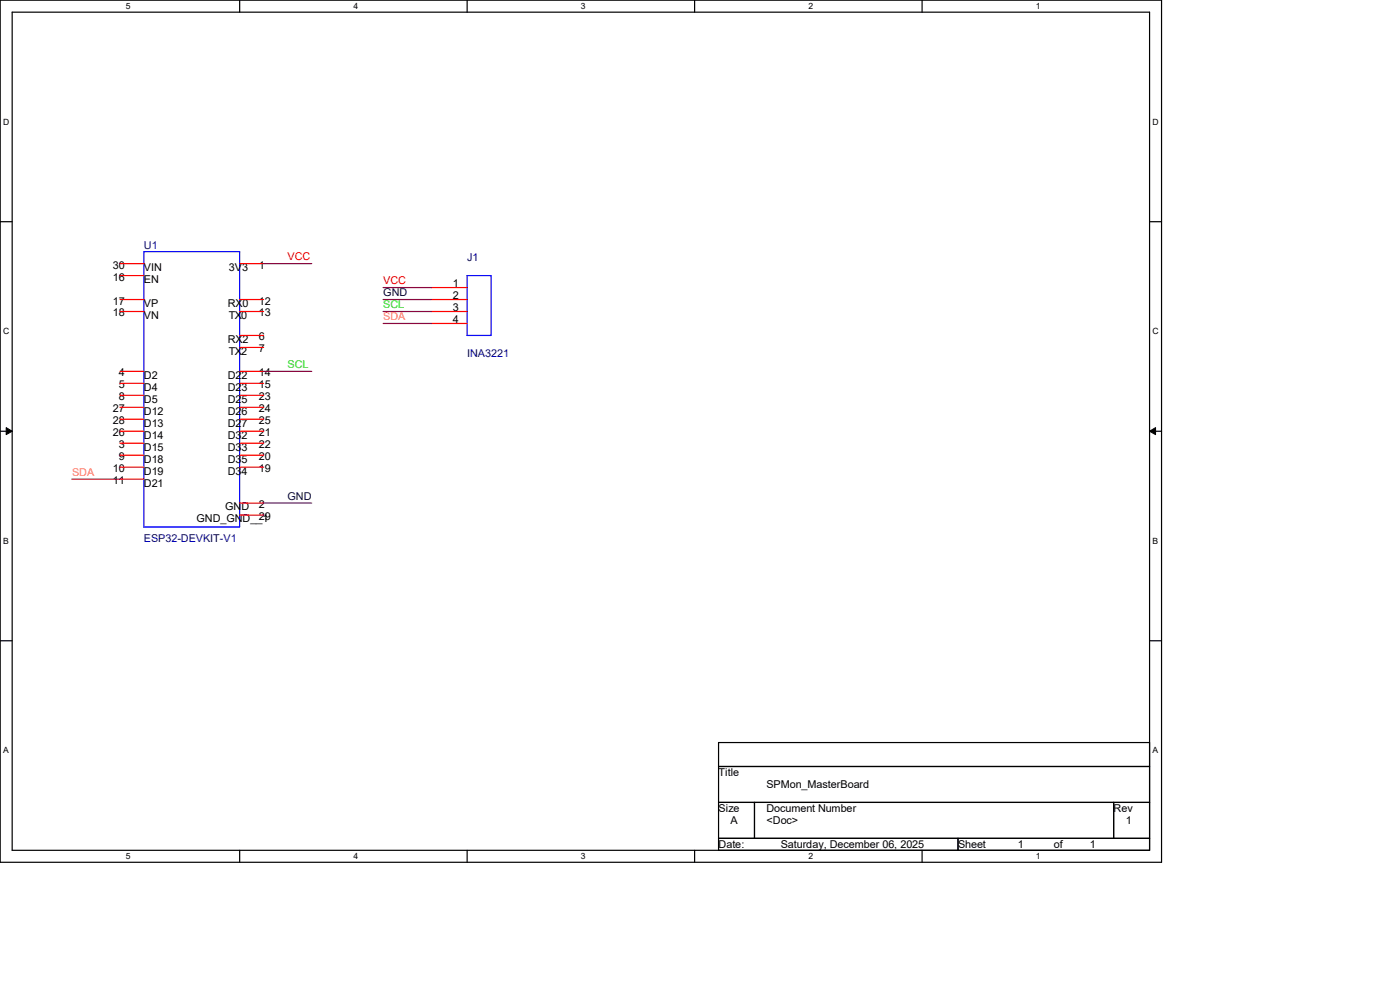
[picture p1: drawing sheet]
<svg xmlns="http://www.w3.org/2000/svg" width="297mm" height="210mm" viewBox="0 0 297 210" stroke-linecap="round" stroke-linejoin="round" font-family="sans-serif">
<defs><g id="words">
<g font-size="2.3" fill="#000080">
<text x="30.5" y="52.9">U1</text>
<text x="99.1" y="55.5">J1</text>
<text x="99.1" y="75.8">INA3221</text>
<text x="30.5" y="114.9">ESP32-DEVKIT-V1</text>
</g>
<g font-size="2.3">
<text x="23.9" y="59.5">16</text>
<text x="23.9" y="57">30</text>
<text x="30.5" y="57.5">VIN</text>
<text x="48.6" y="57.5">3V3</text>
<text x="54.9" y="57">1</text>
<text x="23.9" y="64.6">17</text>
<text x="30.5" y="60">EN</text>
<text x="30.5" y="65.1">VP</text>
<text x="48.3" y="65.1">RX</text>
<text x="51.4" y="65.1">0</text>
<text x="54.9" y="64.6">12</text>
<text x="96.1" y="61">1</text>
<text x="96.1" y="63.5">2</text>
<text x="23.9" y="67.1">18</text>
<text x="30.5" y="67.6">VN</text>
<text x="48.6" y="67.6">TX0</text>
<text x="54.9" y="67.1">13</text>
<text x="96.1" y="66">3</text>
<text x="96.1" y="68.6">4</text>
<text x="48.3" y="72.7">RX</text>
<text x="48.6" y="75.3">TX2</text>
<text x="51.4" y="72.7">2</text>
<text x="54.9" y="72.2">6</text>
<text x="54.9" y="74.8">7</text>
<text x="25.2" y="79.8">4</text>
<text x="25.2" y="82.4">5</text>
<text x="30.5" y="80.3">D2</text>
<text x="30.5" y="82.9">D4</text>
<text x="48.3" y="80.3">D22</text>
<text x="48.3" y="82.9">D23</text>
<text x="54.9" y="79.8">14</text>
<text x="54.9" y="82.4">15</text>
<text x="23.9" y="87.5">27</text>
<text x="25.2" y="84.9">8</text>
<text x="30.5" y="88">D12</text>
<text x="30.5" y="85.4">D5</text>
<text x="48.3" y="85.4">D25</text>
<text x="48.3" y="88">D26</text>
<text x="54.9" y="84.9">23</text>
<text x="54.9" y="87.5">24</text>
<text x="23.9" y="90">28</text>
<text x="23.9" y="92.5">26</text>
<text x="25.2" y="95.1">3</text>
<text x="30.5" y="90.5">D13</text>
<text x="30.5" y="93">D14</text>
<text x="30.5" y="95.6">D15</text>
<text x="48.3" y="90.5">D27</text>
<text x="48.3" y="93">D32</text>
<text x="48.3" y="95.6">D33</text>
<text x="54.9" y="90">25</text>
<text x="54.9" y="92.5">21</text>
<text x="54.9" y="95.1">22</text>
<text x="23.9" y="100.2">10</text>
<text x="25.2" y="97.6">9</text>
<text x="30.5" y="98.1">D18</text>
<text x="30.5" y="100.7">D19</text>
<text x="48.3" y="100.7">D34</text>
<text x="48.3" y="98.1">D35</text>
<text x="54.9" y="100.2">19</text>
<text x="54.9" y="97.6">20</text>
<text x="23.9" y="102.7">11</text>
<text x="30.5" y="103.2">D21</text>
<text x="54.9" y="107.8">2</text>
<text x="41.7" y="110.8">GND_GND__1</text>
<text x="47.8" y="108.3">GND</text>
<text x="54.9" y="110.3">29</text>
<text x="152.4" y="164.7">Title</text>
<text x="162.6" y="167.2">SPMon_MasterBoard</text>
<text x="152.4" y="172.3">Size</text>
<text x="162.6" y="172.3">Document Number</text>
<text x="236.3" y="172.3">Rev</text>
<text x="152.4" y="179.9">Date:</text>
<text x="155" y="174.8">A</text>
<text x="162.6" y="174.8">&lt;Doc&gt;</text>
<text x="165.7" y="179.9">Saturday, December 06, 2025</text>
<text x="203.2" y="179.9">Sheet</text>
<text x="215.9" y="179.9">1</text>
<text x="223.6" y="179.9">of</text>
<text x="231.2" y="179.9">1</text>
<text x="238.8" y="174.8">1</text>
</g>
<g font-size="2.3" fill="#f00">
<text x="61" y="55.2">VCC</text>
<text x="81.3" y="60.3">VCC</text>
</g>
<g font-size="2.3" fill="#000040">
<text x="81.3" y="62.8">GND</text>
<text x="61" y="106">GND</text>
</g>
<g font-size="2.3" fill="#0f0">
<text x="81.3" y="65.4">SCL</text>
<text x="61" y="78.1">SCL</text>
</g>
<g font-size="2.3" fill="#ff8040">
<text x="81.3" y="67.9">SDA</text>
<text x="15.3" y="100.9">SDA</text>
</g>
<g font-size="1.8">
<text x="26.7" y="1.9">5</text>
<text x="75" y="1.9">4</text>
<text x="123.2" y="1.9">3</text>
<text x="171.5" y="1.9">2</text>
<text x="219.8" y="1.9">1</text>
<text x=".7" y="26.4">D</text>
<text x="244.5" y="26.4">D</text>
<text x=".7" y="70.9">C</text>
<text x="244.5" y="70.9">C</text>
<text x=".7" y="115.3">B</text>
<text x="244.5" y="115.3">B</text>
<text x=".7" y="159.8">A</text>
<text x="244.5" y="159.8">A</text>
<text x="26.7" y="182.2">5</text>
<text x="75" y="182.2">4</text>
<text x="123.2" y="182.2">3</text>
<text x="171.5" y="182.2">2</text>
<text x="219.8" y="182.2">1</text>
</g>
</g></defs>
<path d="M0 0h246.4v182.9h-246.4zM2.6 2.6h241.3v177.8h-241.3z" fill="none" stroke="#000" stroke-width=".25"/>
<g fill="#fff">
<path d="M26.7 .3h1v2h-1z"/>
<path d="M26.7 180.6h1v2h-1z"/>
</g>
<path d="M50.8 0v2.6M50.8 180.4v2.5" fill="none" stroke="#000" stroke-width=".25"/>
<g fill="#fff">
<path d="M75 .3h.9v2h-.9z"/>
<path d="M75 180.6h.9v2h-.9z"/>
</g>
<path d="M99.1 0v2.6M99.1 180.4v2.5" fill="none" stroke="#000" stroke-width=".25"/>
<g fill="#fff">
<path d="M123.2 .3h1v2h-1z"/>
<path d="M123.2 180.6h1v2h-1z"/>
</g>
<path d="M147.4 0v2.6M147.4 180.4v2.5" fill="none" stroke="#000" stroke-width=".25"/>
<g fill="#fff">
<path d="M171.5 .3h1v2h-1z"/>
<path d="M171.5 180.6h1v2h-1z"/>
</g>
<path d="M195.6 0v2.6M195.6 180.4v2.5" fill="none" stroke="#000" stroke-width=".25"/>
<g fill="#fff">
<path d="M219.8 .3h.9v2h-.9z"/>
<path d="M219.8 180.6h.9v2h-.9z"/>
<path d="M.7 24.8h1.2v2h-1.2z"/>
<path d="M244.5 24.8h1.3v2h-1.3z"/>
<path d="M.7 69.3h1.2v1.9h-1.2z"/>
<path d="M244.5 69.3h1.3v1.9h-1.3z"/>
</g>
<path d="M0 47h2.6M243.9 47h2.5" fill="none" stroke="#000" stroke-width=".25"/>
<g fill="#fff">
<path d="M.7 113.7h1.2v2h-1.2z"/>
<path d="M244.5 113.7h1.2v2h-1.2z"/>
</g>
<path d="M0 91.5h2.6M243.9 91.5h2.5" fill="none" stroke="#000" stroke-width=".25"/>
<path d="M1.3 90.7l1.3 .8-1.3 .7zM243.9 91.5l1.3-.8v1.5z" fill="#000" stroke="#000" stroke-width=".21"/>
<g fill="#fff">
<path d="M.7 158.2h1.2v1.9h-1.2z"/>
<path d="M244.5 158.2h1.2v1.9h-1.2z"/>
</g>
<path d="M0 135.9h2.6M243.9 135.9h2.5M152.4 157.5h91.5v22.9h-91.5zM152.4 162.6h91.5M152.4 170.2h91.5M152.4 177.8h91.5M160.1 170.2v7.6M203.2 177.8v2.6M236.3 170.2v7.6" fill="none" stroke="#000" stroke-width=".25"/>
<path d="M30.5 53.4h20.3v58.4h-20.3zM99.1 58.5h5.1v12.7h-5.1z" fill="none" stroke="#00f" stroke-width=".25"/>
<g fill="none" stroke="#f00" stroke-width=".25">
<path d="M25.4 55.9h5.1M25.4 58.5h5.1M50.8 55.9h5.1M25.4 78.8h5.1M25.4 63.5h5.1M25.4 66.1h5.1M50.8 78.8h5.1M50.8 63.5h5.1M50.8 71.2h5.1M50.8 66.1h5.1M50.8 73.7h5.1M91.5 63.5h7.6"/>
<path d="M91.5 66.1h7.6M91.5 61h7.6M91.5 68.6h7.6M25.4 86.4h5.1M25.4 88.9h5.1M25.4 91.5h5.1M25.4 94h5.1M25.4 96.6h5.1M25.4 99.1h5.1M25.4 81.3h5.1M25.4 83.9h5.1M50.8 86.4h5.1"/>
<path d="M50.8 88.9h5.1M50.8 91.5h5.1M50.8 94h5.1M50.8 96.6h5.1M50.8 99.1h5.1M50.8 81.3h5.1M50.8 83.9h5.1M25.4 101.6h5.1M50.8 106.7h5.1M50.8 109.3h5.1"/>
</g>
<path d="M55.9 55.9h10.2M55.9 78.8h10.2M81.3 61h10.2M81.3 63.5h10.2M81.3 66.1h10.2M81.3 68.6h10.2M15.2 101.6h10.2M55.9 106.7h10.2" fill="none" stroke="#800040" stroke-width=".25"/>
<use href="#words"/>
</svg>
